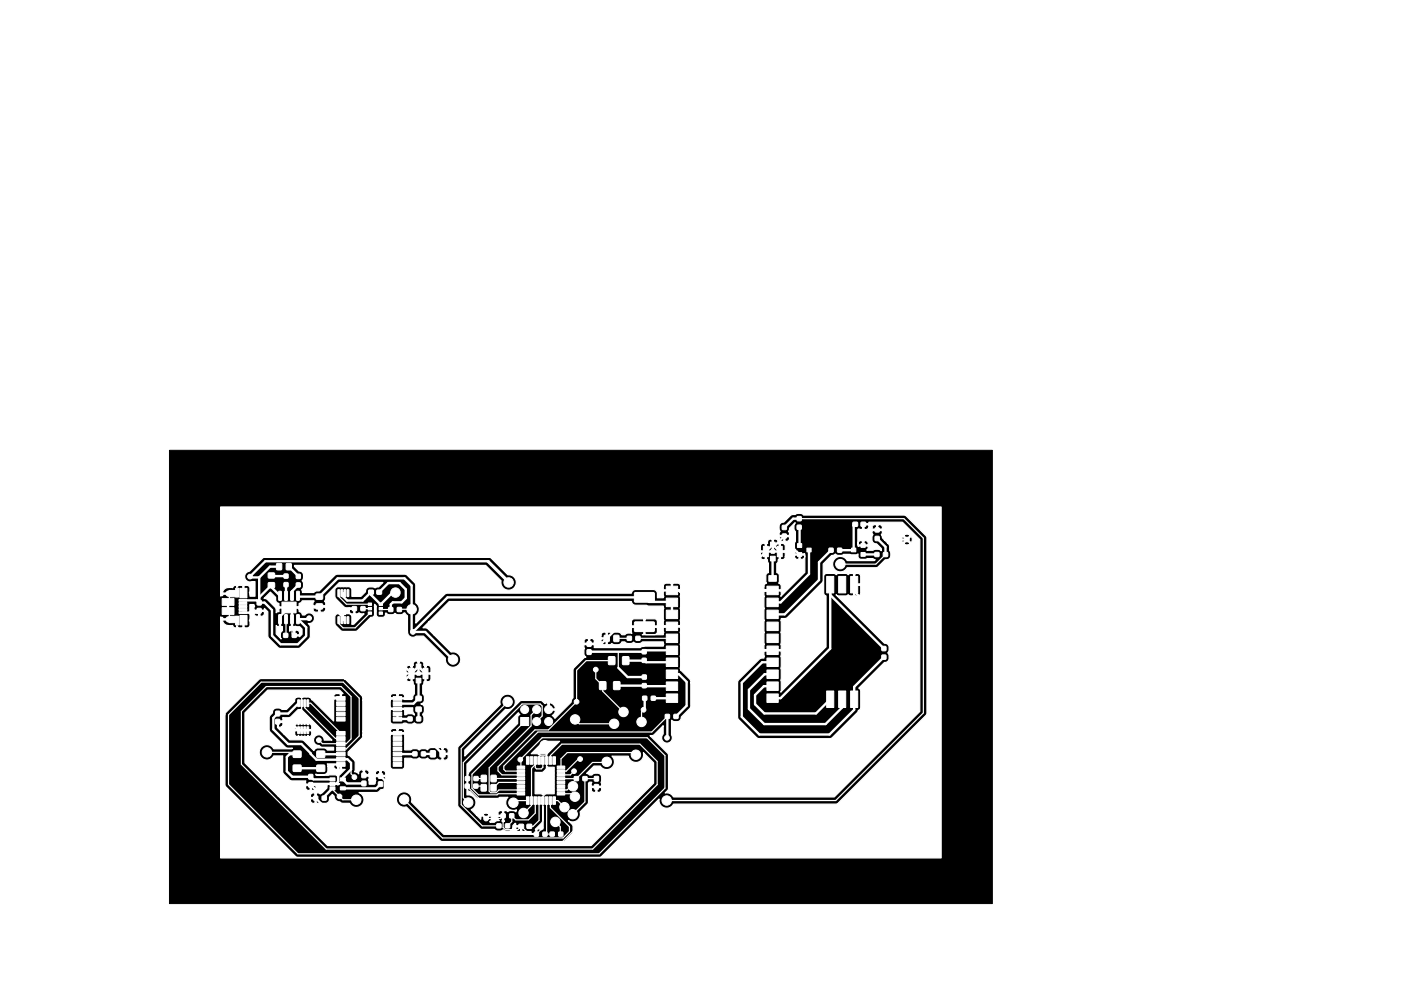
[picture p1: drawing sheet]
<svg xmlns="http://www.w3.org/2000/svg" width="297mm" height="210mm" viewBox="0 0 297 210" stroke-linecap="round" stroke-linejoin="round" font-family="sans-serif">
<path d="M35.9 95.5h174.5v96.2h-174.5z" fill="#000" stroke="#000" stroke-width=".21"/>
<g fill="#fff" stroke="#fff" stroke-width=".21">
<path d="M175.3 122.3h1.5v3.5h-1.5z"/>
<path d="M177.8 122.3h1.5v3.5h-1.5z"/>
<path d="M180.4 122.3h1.5v3.5h-1.5z"/>
<path d="M175.3 146.6h1.5v3.5h-1.5z"/>
<path d="M177.8 146.6h1.5v3.5h-1.5z"/>
<path d="M180.4 146.6h1.5v3.5h-1.5z"/>
<path d="M187 137.2h.8v.8h-.8z"/>
<path d="M187 139h.8v.8h-.8z"/>
<path d="M118.1 162.5h1.6v.6h-1.6z"/>
<path d="M118.1 163.3h1.6v.6h-1.6z"/>
<path d="M118.1 164.1h1.6v.6h-1.6z"/>
<path d="M118.1 164.9h1.6v.6h-1.6z"/>
<path d="M118.1 165.7h1.6v.6h-1.6z"/>
<path d="M118.1 166.5h1.6v.6h-1.6z"/>
<path d="M118.1 167.3h1.6v.6h-1.6z"/>
<path d="M118.1 168.1h1.6v.6h-1.6z"/>
<path d="M117.2 169.1h.6v1.6h-.6z"/>
<path d="M116.4 169.1h.6v1.6h-.6z"/>
<path d="M115.6 169.1h.6v1.6h-.6z"/>
<path d="M114.8 169.1h.6v1.6h-.6z"/>
<path d="M114 169.1h.6v1.6h-.6z"/>
<path d="M113.2 169.1h.6v1.6h-.6z"/>
<path d="M112.4 169.1h.6v1.6h-.6z"/>
<path d="M111.6 169.1h.6v1.6h-.6z"/>
<path d="M109.6 168.1h1.6v.6h-1.6z"/>
<path d="M109.6 167.3h1.6v.6h-1.6z"/>
<path d="M109.6 166.5h1.6v.6h-1.6z"/>
<path d="M109.6 165.7h1.6v.6h-1.6z"/>
<path d="M109.6 164.9h1.6v.6h-1.6z"/>
<path d="M109.6 164.1h1.6v.6h-1.6z"/>
<path d="M109.6 163.3h1.6v.6h-1.6z"/>
<path d="M109.6 162.5h1.6v.6h-1.6z"/>
<path d="M111.6 160.6h.6v1.6h-.6z"/>
<path d="M112.4 160.6h.6v1.6h-.6z"/>
<path d="M113.2 160.6h.6v1.6h-.6z"/>
<path d="M114 160.6h.6v1.6h-.6z"/>
<path d="M114.8 160.6h.6v1.6h-.6z"/>
<path d="M115.6 160.6h.6v1.6h-.6z"/>
<path d="M116.4 160.6h.6v1.6h-.6z"/>
<path d="M117.2 160.6h.6v1.6h-.6z"/>
<path d="M63.1 148.5h.4l-.1 1.4h-.3z"/>
<path d="M63.8 148.5h.4l-.1 1.4h-.3z"/>
<path d="M64.4 148.5h.4l-.1 1.4h-.3z"/>
<path d="M65.1 148.5h.4l-.1 1.4h-.3z"/>
<path d="M65.1 154.2l.4 .1-.1 1.4-.3-.1z"/>
<path d="M64.4 154.2l.4 .1-.1 1.4-.3-.1z"/>
<path d="M63.8 154.2l.4 .1-.1 1.4-.3-.1z"/>
<path d="M63.1 154.2l.4 .1-.1 1.4-.3-.1z"/>
<path d="M71.4 161.8h1.8v.8h-1.8z"/>
<path d="M71.4 160.7h1.8v.8h-1.8z"/>
<path d="M71.4 159.6h1.8v.8h-1.8z"/>
<path d="M71.4 158.5h1.8v.8h-1.8z"/>
<path d="M71.4 157.4h1.8v.8h-1.8z"/>
<path d="M71.4 156.3h1.8v.8h-1.8z"/>
<path d="M71.4 155.2h1.8v.8h-1.8z"/>
<path d="M71.4 152.2h1.8v.8h-1.8z"/>
<path d="M71.4 151.1h1.8v.8h-1.8z"/>
<path d="M71.4 150h1.8v.8h-1.8z"/>
<path d="M71.4 148.9h1.8v.8h-1.8z"/>
<path d="M71.4 147.8h1.8v.8h-1.8z"/>
<path d="M83.4 147.8h1.8v.8h-1.8z"/>
<path d="M83.4 148.9h1.8v.8h-1.8z"/>
<path d="M83.4 150h1.8v.8h-1.8z"/>
<path d="M83.4 151.1h1.8v.8h-1.8z"/>
<path d="M83.4 152.2h1.8v.8h-1.8z"/>
<path d="M83.4 155.2h1.8v.8h-1.8z"/>
<path d="M83.4 156.3h1.8v.8h-1.8z"/>
<path d="M83.4 157.4h1.8v.8h-1.8z"/>
<path d="M83.4 158.5h1.8v.8h-1.8z"/>
<path d="M83.4 159.6h1.8v.8h-1.8z"/>
<path d="M83.4 160.7h1.8v.8h-1.8z"/>
<path d="M83.4 161.8h1.8v.8h-1.8z"/>
<path d="M163 122.1h1.6v1.2h-1.6z"/>
<path d="M162.6 124.4h2.4v1.8h-2.4z"/>
<path d="M162.6 126.9h2.4v1.8h-2.4z"/>
<path d="M162.6 129.4h2.4v1.8h-2.4z"/>
<path d="M162.6 132h2.4v1.8h-2.4z"/>
<path d="M162.6 134.5h2.4v1.8h-2.4z"/>
<path d="M162.6 137.1h2.4v1.8h-2.4z"/>
<path d="M162.6 142.1h2.4v1.8h-2.4z"/>
<path d="M162.6 144.7h2.4v1.8h-2.4z"/>
<path d="M162.6 147.2h2.4v1.8h-2.4z"/>
<path d="M141.3 147.2h2.4v1.8h-2.4z"/>
<path d="M141.3 144.7h2.4v1.8h-2.4z"/>
<path d="M141.3 142.1h2.4v1.8h-2.4z"/>
<path d="M141.3 139.6h2.4v1.8h-2.4z"/>
<path d="M141.3 137.1h2.4v1.8h-2.4z"/>
<path d="M141.3 134.5h2.4v1.8h-2.4z"/>
<path d="M141.3 132h2.4v1.8h-2.4z"/>
<path d="M141.3 129.4h2.4v1.8h-2.4z"/>
<path d="M141.3 126.9h2.4v1.8h-2.4z"/>
<path d="M141.3 124.4h2.4v1.8h-2.4z"/>
<path d="M162.6 139.6h2.4v1.8h-2.4z"/>
<path d="M72.2 165h1v.7h-1z"/>
<path d="M72.2 166.9h1v.7h-1z"/>
<path d="M70 166.9h1v.7h-1z"/>
<path d="M70 166h1v.6h-1z"/>
<path d="M70 165h1v.7h-1z"/>
<path d="M73.6 130.9h.4l-.1 1.4-.3-.1z"/>
<path d="M73 130.9h.3l-.1 1.4-.3-.1z"/>
<path d="M72.3 130.9h.4l-.1 1.4-.3-.1z"/>
<path d="M71.7 130.9h.3l-.1 1.4-.3-.1z"/>
<path d="M71.7 125.1l.3 .1-.1 1.4-.3-.1z"/>
<path d="M72.3 125.1l.4 .1-.1 1.4-.3-.1z"/>
<path d="M73 125.1l.3 .1-.1 1.4-.3-.1z"/>
<path d="M73.6 125.1l.4 .1-.1 1.4-.3-.1z"/>
<path d="M80.4 127.9h.7v.5h-.7z"/>
<path d="M80.4 128.9h.7v.5h-.7z"/>
<path d="M80.4 129.8h.7v.5h-.7z"/>
<path d="M78.1 129.8h.7v.5h-.7z"/>
<path d="M78.1 128.9h.7v.5h-.7z"/>
<path d="M78.1 127.9h.7v.5h-.7z"/>
<path d="M59.8 127.7h3v2.3h-3z"/>
<path d="M59.1 125.5l.6 .1v1.7l-.1 .1-.5-.1z"/>
<path d="M60.4 125.5l.5 .1v1.7l-.1 .1-.5-.1z"/>
<path d="M61.7 125.5l.5 .1v1.7l-.1 .1-.5-.1z"/>
<path d="M62.9 125.5l.6 .1v1.7l-.1 .1-.5-.1z"/>
<path d="M62.9 130.4l.6 .1v1.7l-.1 .1-.5-.1z"/>
<path d="M61.7 130.4l.5 .1v1.7l-.1 .1-.5-.1z"/>
<path d="M60.4 130.4l.5 .1v1.7l-.1 .1-.5-.1z"/>
<path d="M59.1 130.4l.6 .1v1.7l-.1 .1-.5-.1z"/>
<path d="M100.5 166.4h.8v.8h-.8z"/>
<path d="M98.6 166.4h.9v.8h-.9z"/>
<path d="M98.7 164.8h.8v.8h-.8z"/>
<path d="M100.5 164.8h.8v.8h-.8z"/>
<path d="M121.8 164.8h.8v.8h-.8z"/>
<path d="M123.6 164.8h.8v.8h-.8z"/>
<path d="M115.1 176.6h.9v.8h-.9z"/>
<path d="M113.3 176.6h.8v.8h-.8z"/>
<path d="M118.5 176.6h.8v.8h-.8z"/>
<path d="M116.7 176.6h.8v.8h-.8z"/>
<path d="M108.1 172.7h.8v.8h-.8z"/>
<path d="M106.3 172.7h.8v.8h-.8z"/>
<path d="M105.4 174.8h.8v.8h-.8z"/>
<path d="M107.2 174.8h.8v.8h-.8z"/>
<path d="M185.5 117.2h.8v.9h-.8z"/>
<path d="M187.3 117.2h.9v.9h-.9z"/>
<path d="M185.6 112h.8v.8h-.8z"/>
<path d="M185.6 113.8h.8v.9h-.8z"/>
<path d="M169 111.4h.8v.9h-.8z"/>
<path d="M169 109.6h.8v.9h-.8z"/>
<path d="M165.9 113.3h.8v.9h-.8z"/>
<path d="M165.9 111.5h.8v.8h-.8z"/>
<path d="M175.8 116.3h.8v.8h-.8z"/>
<path d="M177.6 116.3h.8v.8h-.8z"/>
<path d="M86.5 152.1h.9v.8h-.9z"/>
<path d="M88.3 152.1h.9v.8h-.9z"/>
<path d="M87.5 159.5h.9v.9h-.9z"/>
<path d="M89.4 159.5h.8v.9h-.8z"/>
<path d="M133 135h.8v.8h-.8z"/>
<path d="M134.8 135h.9v.8h-.9z"/>
<path d="M136.2 145.1h.8v.8h-.8z"/>
<path d="M136.2 143.2h.8v.9h-.8z"/>
<path d="M136.2 139.7h.8v.8h-.8z"/>
<path d="M136.2 137.9h.8v.8h-.8z"/>
<path d="M141.1 151.6h.8v.8h-.8z"/>
<path d="M142.9 151.6h.8v.8h-.8z"/>
<path d="M136.3 147.7h.8v.8h-.8z"/>
<path d="M138.1 147.7h.8v.8h-.8z"/>
<path d="M68.3 168.9h.9v.8h-.9z"/>
<path d="M66.5 168.9h.8v.8h-.8z"/>
<path d="M84.3 128.9h.8v.8h-.8z"/>
<path d="M82.4 128.9h.9v.8h-.9z"/>
<path d="M76.5 128.7h.9v.8h-.9z"/>
<path d="M74.7 128.7h.9v.8h-.9z"/>
<path d="M60.1 134.4h.9v.8h-.9z"/>
<path d="M62 134.4h.8v.8h-.8z"/>
<path d="M60.2 121.8h.8v.8h-.8z"/>
<path d="M60.2 123.6h.8v.9h-.8z"/>
<path d="M62.8 121.9h.9v.8h-.9z"/>
<path d="M62.8 123.7h.9v.8h-.9z"/>
<path d="M180.5 116.3h.9v.8h-.9z"/>
<path d="M182.5 115.3h.9v.8h-.9z"/>
<path d="M182.5 117.2h.9v.8h-.9z"/>
<path d="M171.1 116.3h.9v.8h-.9z"/>
<path d="M169.1 117.2h.9v.8h-.9z"/>
<path d="M169.1 115.3h.9v.8h-.9z"/>
<path d="M88.2 147.7h1.1v.9l-1.1 .1z"/>
<path d="M88.2 150h1.1v.9l-1.1 .1z"/>
<path d="M110.4 152.2h1.7v1.7h-1.7z"/>
<path d="M47.1 128.9h2.5v1.5h-2.5z"/>
<path d="M47.1 127h2.5v1.4h-2.5z"/>
<path d="M50.7 129.8h1.6v.4h-1.6z"/>
<path d="M50.7 129.1h1.6v.4h-1.6z"/>
<path d="M50.7 128.5h1.6v.4h-1.6z"/>
<path d="M50.7 127.8h1.6v.4h-1.6z"/>
<path d="M50.7 127.2h1.6v.4h-1.6z"/>
<path d="M50.9 130.6h1.5v2h-1.5z"/>
<path d="M50.9 124.8h1.5v2h-1.5z"/>
<path d="M50 130.8h.7v1.8h-.7z"/>
<path d="M50 124.8h.7v1.8h-.7z"/>
<path d="M48.6 125.3h2v1.3h-2z"/>
<path d="M48.6 130.8h2v1.3h-2z"/>
<path d="M67.2 162.4l1.6-.1v1.3l-1.6 .1z"/>
<path d="M67.2 159.4h1.6v1.2l-1.6 .1z"/>
<path d="M104.1 166.5h1.1l-.1 1.3h-1z"/>
<path d="M102 166.5h1.1l-.1 1.3h-1z"/>
<path d="M104.1 164.5h1.1l-.1 1.3h-1z"/>
<path d="M102.1 164.5h1v1.3h-1.1z"/>
<path d="M62.2 159.4h1.6v1.2l-1.6 .1z"/>
<path d="M62.2 162.4l1.6-.1v1.3h-1.6z"/>
<path d="M91.3 159.3h1v1.3l-1-.1z"/>
<path d="M93.3 159.3h1v1.3l-1-.1z"/>
<path d="M130.2 134.8h1v1.3h-1z"/>
<path d="M128.1 134.8h1.1l-.1 1.3h-1z"/>
<path d="M130.1 144.7h1.3v1.6l-1.3-.1z"/>
<path d="M127.1 144.7h1.3v1.6l-1.3-.1z"/>
<path d="M132 139.4h1.3v1.6l-1.3-.1z"/>
<path d="M129.1 139.4h1.2v1.6l-1.3-.1z"/>
<path d="M56.9 123.6h1.3v1l-1.3 .1z"/>
<path d="M56.9 121.6h1.3v1h-1.3z"/>
<path d="M58.7 119.6h1v1.3l-1-.1z"/>
<path d="M60.7 119.6h1v1.3l-1-.1z"/>
<path d="M126 164.8h.9l-.1 .9h-.8z"/>
<path d="M126 166.5h.9l-.1 .9h-.8z"/>
<path d="M111.8 174.9h.9v.8h-.9z"/>
<path d="M110 174.9h1v.8h-.9z"/>
<path d="M182.6 110.8h.9v.8l-.9 .1z"/>
<path d="M180.9 110.8h.9v.8l-.9 .1z"/>
<path d="M58.5 150.9h.8v1l-.8-.1z"/>
<path d="M58.5 152.6l.8 .1v.9h-.8z"/>
<path d="M134.6 132l4-.1 .2 .3-.1 1.6-.2 .2h-3.8l-.2-.2z"/>
<path d="M134.6 125.8l4-.1 .2 .2-.1 1.7-.2 .2h-3.8l-.2-.3z"/>
<path d="M76.7 164h.9l-.1 1-.8-.1z"/>
<path d="M76.7 165.8h.9l-.1 .9h-.8z"/>
<path d="M80.3 164.2h.8v.9h-.9z"/>
<path d="M80.3 165.9h.8v.9h-.9z"/>
<path d="M124.5 137.9h.8v.9h-.8z"/>
<path d="M124.5 136.2h.8v.9h-.8z"/>
<path d="M65.5 166.1h.8v.9h-.8z"/>
<path d="M65.5 164.3l.8 .1v.9h-.8z"/>
<path d="M67.1 128.1h1.2l.1 1.1h-1.3z"/>
<path d="M67.1 126.1h1.2l.1 1h-1.3z"/>
<path d="M78.2 125.2h.9v.8l-.9 .1z"/>
<path d="M79.9 125.2h.9l.1 .8-1 .1z"/>
<path d="M54.5 129.1h.9l-.1 1-.8-.1z"/>
<path d="M54.5 127.4h.9l-.1 .9h-.8z"/>
<path d="M88.2 143.9h1v1h-1z"/>
<path d="M88.2 140.9h1v1h-1z"/>
<path d="M89.7 141.8h1v2.2h-1z"/>
<path d="M86.7 141.8h1.1v2.2h-1.1z"/>
<path d="M163.4 118h1v1h-1z"/>
<path d="M163.4 115h1v1h-1z"/>
<path d="M164.8 115.9h1.1v2.2h-1.1z"/>
<path d="M161.9 115.9h1v2.2h-1z"/>
<circle cx="136.4" cy="150.6" r=".5"/>
<circle cx="123" cy="161" r=".5"/>
<circle cx="121.7" cy="163.6" r=".5"/>
<circle cx="53" cy="122.3" r=".5"/>
<circle cx="103.1" cy="173.7" r=".5"/>
<circle cx="126.3" cy="142.1" r=".5"/>
<circle cx="122.2" cy="148.9" r=".5"/>
<circle cx="141.4" cy="156.5" r=".5"/>
<circle cx="110.3" cy="161.2" r=".5"/>
<circle cx="67.6" cy="157" r=".5"/>
<circle cx="72" cy="169" r=".5"/>
<circle cx="87.5" cy="134.1" r=".5"/>
<circle cx="75.1" cy="164.9" r=".5"/>
<circle cx="65.5" cy="131.2" r=".5"/>
<circle cx="192.3" cy="114.5" r=".5"/>
<circle cx="116.3" cy="150.5" r=".85"/>
<circle cx="116.3" cy="153.1" r=".85"/>
<circle cx="113.8" cy="150.5" r=".85"/>
<circle cx="113.8" cy="153.1" r=".85"/>
<circle cx="111.2" cy="150.5" r=".85"/>
<circle cx="83.8" cy="125.7" r="1"/>
<circle cx="87.3" cy="129.3" r="1"/>
<circle cx="115.5" cy="158.1" r="1"/>
<circle cx="107.8" cy="123.6" r="1"/>
<circle cx="107.6" cy="148.9" r="1"/>
<circle cx="96.1" cy="139.9" r="1"/>
<circle cx="121.4" cy="172.7" r="1"/>
<circle cx="56.6" cy="159.6" r="1"/>
<circle cx="117.8" cy="174.4" r="1"/>
<circle cx="111" cy="172.5" r="1"/>
<circle cx="132.2" cy="151.1" r="1"/>
<circle cx="121.9" cy="169" r="1"/>
<circle cx="121.9" cy="152.6" r="1"/>
<circle cx="130.2" cy="153.6" r="1"/>
<circle cx="128.6" cy="161.6" r="1"/>
<circle cx="99.3" cy="170.3" r="1"/>
<circle cx="108.9" cy="170.3" r="1"/>
<circle cx="75.5" cy="169.7" r="1"/>
<circle cx="85.7" cy="169.6" r="1"/>
<circle cx="136" cy="153.2" r="1"/>
<circle cx="134.8" cy="160.1" r="1"/>
<circle cx="141.4" cy="169.8" r="1"/>
<circle cx="119.7" cy="171.3" r="1"/>
<circle cx="178.2" cy="119.7" r="1"/>
<circle cx="121.5" cy="166.8" r="1"/>
</g>
<path d="M48.5 131.4h.3M48.5 125.9h.3" fill="none" stroke="#fff" stroke-width="1.3"/>
<path d="M51.4 131.1h.4M51.4 126.3h.4" fill="none" stroke="#fff" stroke-width="1.1"/>
<g fill="none" stroke="#fff" stroke-width=".5">
<path d="M103.3 119.1l4.5 4.5M163.9 118.5l-.1 4.2M163.9 115.5l-4.7 4.7v3.4l1.7 1.7M163.9 115.5l1.4 1.5h3.6l.6 .6M166.3 113.7l-1.8 1.8h-.6M169.4 111.9l.1 3.8M169.4 110h-1.2l-1.9 1.9M171.5 116.7v5.1l-6 6h-1.7M176.2 116.7l-2.6 2.6v3.8l-7.2 7.2h-2.6M181.3 111.2l-.3 .4v5.1h-3M183 117.6h2.9M183 111.2v4.5"/>
<path d="M186 114.3l1.7 1.7v1.6M190.7 114.3v5.7l-4 4h-5.6v1.5l8.4 8.3v13.7l-10.8 10.8h-18.5l-4.7-4.7v-16.8l-11.5-11.5M190.7 114.3l-1.9-1.9h-3.8l-2 2M190.7 114.3l.2 .2h1.4M51.5 130h3.1l.4-.4v4.2l4 4.1h23.2l5.1 5M51.5 127.4h3l.5 .5M55 122.5v5.4M55 127.9h1.1l1.6 1.5v5.5l1.8 1.8h3.7l1.7-1.8M55 122.5h-1.8l-.2-.2 3.3-3.2h47.3l4.5 4.5M57.5 122.1l.2 .1h2.9M59.2 120.2h-2l-2.2 2.3M59.4 126.4l-1.9-1.8v-.5l-2.5 2.6"/>
<path d="M60.6 124v2.4M60.6 124h.1M61.2 120.2l2 2.1M61.3 128.9l-1.9 1.9v.6M61.3 128.9l.6 .6v1.9M63.2 126.4l.2 .2h4.3l3.9-3.9h14.2l1.5 1.5v9.6l.2 .3M63.2 124.1l-1.3 1.3v1M65.5 131.2l-.2 .2h-2.1l1.7 1.7v1.7M67.7 128.7l-.2 .2h-6.2M67.7 128.7h2.7l2.3 2.2M67.7 128.7v6l-3.1 3.2M75.1 129.1h-1l-1.4 1.4v1.1"/>
<path d="M80.4 125.6l1.9-1.9h2.4l1.3 1.3v1.9l-.8 .9h-1.9l-.5 .4v1.1M83.8 125.7h-.6l-2.5 2.5-2-2v-.6l-1.8 1.8h-3.3l-.8-.8v-.8M87.5 134.1h2.6l6 5.9M142.5 125.3h21.3M142.5 138h-5.6l-.3 .3h-11.7M142.5 130.3l-.1-2.6h-4.8l-1-1h-41.7l-7.4 7.4M145.1 126.4v5.7l-.8 .8-13.2 .1-3.6 3.6h-5l-6.2 6.2v7.7M155.5 138h8.3M176 124v13.6l-10.5 10.5h-1.7M176 126.2l11.4 11.4M187 139.8l-5.9 5.9v4.9l-5.2 5.2h-14.9l-3.7-3.7v-7.3l4.3-4.3h2.2M58.9 153.1h2.6l1.8 1.8h2"/>
<path d="M63.3 149.2l-2.2 2.2h-2.2l-.9 .9v2.4l3.1 3.2h2.8l3.2 3.3 6.6-.1 .7 .8v1.3l-1.7 1.8v.4l.9 .8h3.6M72.3 148.2l-.2-.2h-6l-1.2-1.2h-6.5l-4.8 4.8v9.2l5.7 5.7h6.6M72.3 160h-4.3M82.2 149.8l.7 .6h1.4M84.3 151.5v1.1l2.6-.1M88 160h-3.7M88.7 141.4l-4.4 4.5v2.3h-1.8l-.3 .2v6.4l.8 .8M88.7 141.4l1.5 1.5M88.7 141.4h.1M88.7 144.4v3.8M88.7 148.2h.1M88.7 150.5l.1 2"/>
<path d="M88.7 148.2l-1 1.1h-3.4M91.8 159.9l-2 .1M93.8 159.9l-4.3-4.3h-6.6l-2.2 2.2v6.8M130.8 145.5l11.7 .1M131.1 141.7l2 1.9h3.5M132.7 140.2l3.9-.1 .4 .4h5.5M136.7 148.1v2.2l-.3 .3M138.5 148.1h4M141.5 152l-.1 4.5M142.5 143h1.5l1.6 1.7v5l-2.3 2.3M142.5 148.1h.1M163.8 145.6h-1.8l-1.9 1.9v1.9l1.9 2h11l3-3"/>
<path d="M163.8 143h-1.7l-3.3 3.4v4l3.2 3.2h13l3.6-3.5v-1.7M63 160h-1.6l-.6 .6v3l1.2 1.2h3.9l.5 .6h4.1M63 163h5M68 163h.1M70.5 167.3l-1.8 1.7v.3M72.3 162.2l-.6 .5v3.1l-.5 .5h-5.1l-.2 .2M77.2 164.5h3.3l1.1 1.1v2.6l-3.8 3.7h-8.3l-2.6-2.6v-1.7l-1-1.1M80.7 166.4l-.9 .9h-7.1"/>
</g>
<g fill="none" stroke="#fff" stroke-width=".25">
<path d="M169.4 110h22.2l4.2 4.2v37.1l-18.6 18.5h-35.8M187.7 117.6l-2 2.1h-7.5M48.4 129.6l.2 .3v1.5M48.6 125.9v1.5l-.2 .3M55 129.6l-.4 .4h-3.1M60.6 131.4v3.4M61.9 131.4v2.9l.5 .5M64.9 134.8v.1M67.7 128.7h2.6l2.2 2.1M71.8 125.8v.8l1.6 1.6h5M72.5 130.8v.8h.6M72.5 125.8h.6"/>
<path d="M75.1 129.1h-.9l-1.7 1.7M77 129.1h1.4M78.4 130.1l-3.1 3.1h-2.6l-.9-.9v-.7M80.7 129.1l.2 .2h1.9M87.3 129.3h-2.6M125 138.3h11.6M131.3 138.3l-.2 .2v3.2M133.4 135.4l-2.7 .1M135.3 135.4h7.2M56.6 159.6h6l.4 .4M64.6 149.2v1l6.5 6.5h1.2M65.3 149.2h.6l6.4 6.4"/>
<path d="M67.6 157l.8 .8h5l1-1v-9l-2.1-2.1h-15.8l-5.3 5.2v11.3l18 17.9h56.5l13.6-13.6v-5l-3.6-3.6h-16.6l-2.4 2.4v1.1M72.3 148.2l-6.1-.1-1-.9h-.7l-.5 .5v3l-2.5 2.4M72.3 158.9h1.1l2.8-2.8v-8l-3.4-3.4h-17.4l-6.9 7v14.7l14.7 14.7h63.9l13.9-13.9v-6.9l-3.8-3.8h-22.3l-4.6 4.7 .1 .1v1.5M107.7 148.9l-9.9 9.9v11.9l4.5 4.5h3.5M111.2 153.1l-11.1 11.2v3l1.3 1.3h4l.2-.2h4.8M113.8 150.5l-1.2 1.2v2.3l-8.9 8.9v5l.4 .3h1.1l.6-.6h4.6M113.8 153.1l1.2-1.2v-2.1l-.5-.4h-3.8l-12.5 12.4v7.4l1.1 1.1M115.5 158.2l.4 .3v9.7l-.8 .8v6.6l-1.4 1.4h-1.5l-1.7-1.7-.7 .7h-2.7l-.4-.4v-2.5M116.3 142.8l-.1 .1h-26M121.9 152.7l.9 .9h7.4M126.3 142.1v1.9l1.5 1.5v1.2l4.4 4.4M129.7 140.2h-5.4l-2 2v6.7l-6 6h-2.9l-7.8 7.8v.9l.8 .8h4"/>
<path d="M136.4 150.6l-.4 .4v2.2M141.5 152l-3.3 3.3h-24.1l-7.3 7.2v.8l.4 .3h3.2M70.5 167.3v.2l2.2 2.2h2.8M74.4 163.2v1l.7 .7M85.6 169.6l8.2 8.2h25.6l1.3-1.4v-1l-4-4v-1.5M99.1 165.2v1.7l6.2 6.2h1.4M100.9 166.8h1.3l.4 .3M100.9 165.2h1.7M102.6 165.2h.1M104.7 165.2h5.7M106.7 173.1l-.6 .6h-3M110.4 166h-4.6l-1.2 1.1"/>
<path d="M111.9 169.9h-2.6l-.4 .4M113.5 161.4v1.5l.3 .2h1l.3-.3v-1.4M113.5 169.9v2.6l-1.4 1.4h-2.7l-.9-.8v1.2l-.9 .9M113.5 162.2l-.8 .8v7.9l-1.7 1.7M114.3 169.9v4.2l-1.3 1.2h-.8M115.9 169.9v6.7l-.3 .4h1.5M115.9 160.3l-1.3-.1-.3 .3v.9M117.5 169.9h.8l1.4 1.4M117.8 174.4l1 1 .1 1.6M118.9 168.4h2.6M121 166.8l-.8 .8h-1.3M121.7 163.6l-.8 .8h-2"/>
<path d="M123 161h-.4l-2.5 2.6h-1.2M124 165.2v4.9l-2.6 2.6M124 165.2h2.5M124 165.2h.1M126.5 166.9v4.5l-7.8 7.7h-33.7l-7.2-7.2M128.7 161.8h-3.1l-3.4 3.4h-3.3M135 160.2l-.6-.5h-14.1l-1.4 1.3v1.8"/>
</g>
<g fill="#fff" stroke="#fff" stroke-width=".25">
<path d="M46.8 107.6h152.7v74.4h-152.7v-30.3h.9v14.7l.1 .5 14.8 14.8 .4 .2h64.2l.4-.2 12.1-12.2v.2a1.64 1.64 0 0 0 1.2 1.7 1.64 1.64 0 0 0 1.9-.8l34.7-.1 19-18.9v-37.4l-.1-.5-4.2-4.2-.4-.2h-21.4a1.39 1.39 0 0 0-1.8-.1l-.9 .1-1.5 1.5a.89 .89 0 0 0-1 .9v.6a.68 .68 0 0 1 0 .9l.1 .4h1.9l.2-.4-.2-.4 .2-.8 1.2-1.1-.1 .2a1.56 1.56 0 0 0 .1 1.6v2.2l-.1 .3-.1 .9 .4 .6a.52 .52 0 0 0-.2 .8l1.9-.1 .1 .2v3.8l-5.1 5.1 .1-.9-.1-.2h-3.4l-.1 .2 .1 .9-.1 .4 .1 2.2-.1 .3 .1 2.2-.1 .4 .1 2.2-.1 .3 .1 2.2-.1 1 .1 .1h3.4l.1-.1-.1-1 .1-2.2-.1-.3 .1-2.2-.1-.4 .1-.4h.9l.5-.2 7.3-7.3 .2-.6v-3.4l1.8-1.9 .9-.2a1.51 1.51 0 0 0 1.7 0l2.5 .1 .5-.2 .1 .8 .3 .3 2.8-.1 .5 .3-.2 .1h-5.8a1.64 1.64 0 0 0-2.5-.5 1.64 1.64 0 0 0 0 2.6 1.64 1.64 0 0 0 2.5-.5l6.2-.1 .4-.2 1.5-1.4h.3a1.06 1.06 0 0 0 .9-1.6l-.3-.4v-1.1l-.4-.4h3.5v.2l.7 .1 .5-.1v-.2l-.6-.6-.6 .6h-3.5l-.7-.7h3.7l.1 .4 .2 .1 .6-.6h.4l.6 .6 .2-.1 .1-.4-.1-.6-.2-.1-.6 .6h-.4l-.6-.6h-.2l-.1 .7h-3.7l-.4-.5-.1-.4h4.7l.6 .6 .6-.6a.67 .67 0 0 0-1.2 0h-4.7l-.1-.3 .2-.5-.2-.3h-1.9l-.1 .3a.87 .87 0 0 1 0 1.1 1.02 1.02 0 0 0 .8 1.4l1.2 1v.4l-.2-.1a1.6 1.6 0 0 0-1.6 0h-1.3l.3-.4-.2-.4h-1.9l-.1-.1v-.5l.2 .3h.8v-.7h.2v.7h.8l.2-.2a.6 .6 0 0 0-.3-.6 .6 .6 0 0 0-.7 .1l-.4-.2a.7 .7 0 0 0-.8 .6v-3l.2-.1 .7 .1 .1-.1v-.8h.3v.8a.63 .63 0 0 0 1-.3h.7l.1 .4h.9v-.8h.2v.8h.8a.59 .59 0 0 0 0-.8 .59 .59 0 0 0-.8 0l-.4-.2a.67 .67 0 0 0-.8 .6h-.7v-.4l-.1-.1h-1.2v-.3h1.2l.1-.3h7.1l3.7 3.7v36.4l-18.1 18.2h-34.1l-.7-.7-1.1-.2 .6-.6 .1-.4v-7.2l-3.9-3.9 .8-.2 2-1.9v1.7a1.14 1.14 0 0 0 0 1.6 1.14 1.14 0 0 0 1.5 .2 1.14 1.14 0 0 0 .3-1.6v-3.1l.2 .2a1.45 1.45 0 0 0 1.7-.3l.1-.6 1.8-1.7 .3-.5v-5.1h9.9v7.6l4.1 4.2 .5 .1h15l.5-.2 5.9-6 .1-3.9-.1-.3-.3-.3 5.5-5.4a1 1 0 0 0 .9-1.4l-.2-.7a1.41 1.41 0 0 0-.2-1.9l-.6-.1-10.2-10.3 .4 .2h1.6a.67 .67 0 0 1 .9 0h.6l.2-.1v-2.1h.2v2.1l.2 .1h.5a.64 .64 0 0 0 .6-.6v-1.5l-.2-.1h-1.3v-2.4h.2v2.1h1.1l.2-.1-.1-1.7-.4-.4-1 .1-.2-.1h-.4a.67 .67 0 0 1-1 0h-1.6a.67 .67 0 0 1-.9 0h-1.6a.64 .64 0 0 0-.7 .6v3.6l.5 .5v10.8l-9.6 9.7 .1-.4-.1-2.2 .1-.4-.1-2.1 .1-2.2-.1-.4 .1-.3v-.6l-.1-.2h-3.4l-.1 .2 .1 .9-.1 .4h-.6l-.4 .3-4.4 4.3-.2 .6h-9.9l-.2-.6-2-2-.1-.4 .1-.4-.1-2.2 .1-.3-.1-2.2 .1-.4-.1-2.1 .1-1-.2-.2h-3.3l-.2 .2 .2 1-.2 .5h-4.4l.3-.2v-1.4h.3v1.4l.1 .1h1.9a.64 .64 0 0 0 .6-.6v-.8l-.2-.1h-5.2l-.1 .1 .1 1.2-1-.1-.5 .4h-.7l-.6-.6h-1l-.5 .3-.2-.2-.6-.1-.1 .2v2.3l.1 .2h.4a.48 .48 0 0 1 .9 0h1l.4-.3 .2-.3h.7a1.35 1.35 0 0 0 1.5 .3l.4-.2a1.5 1.5 0 0 0 1.7 0l4.5-.1 .2 .5-.2 .4h-3.7l-1.2 .3h-9.7v-.5l-.1-.2h-1.9l-.2 .2 .1 .7-.1 1.2 .4 .6-.5 .2-2 2.1-.2 .3v6l-.3 .4-.1 .6-3.4 3.4-.6-.6 .2-.2a.81 .81 0 0 0 .3-.9h-1.4v-1.5h.2v1.2h1.2l.2-.2a1.19 1.19 0 0 0-1.6-1l-.2-.1-.5 .2-.5-.6-.5-.1h-3.8l-.4 .1-11.8 11.7v-1.3l8.7-8.6h.3a1.64 1.64 0 0 0 1.8-1.7 1.64 1.64 0 0 0-2-1.5 1.64 1.64 0 0 0-1.2 2.2l-8.9 8.8-.2 .5 .1 12.2 4.7 4.9 3.1 .2a1.5 1.5 0 0 0 1.8 0 1.41 1.41 0 0 0 1.9-.2l.1-.1h.6a.63 .63 0 0 0 .4 .6 .63 .63 0 0 0 .7-.1v-.9h-.9l-.2 .4h-.6v-.6l.5-.5h.1l.2 .5h1.1v1.1l.2 .1 .6-.1 1.2 .1 .2 .5h.8l-.1-1 1.3-1.3 .2-.4 .1-3.2v4.9a.68 .68 0 0 1-.9 0l-.4 .1 .1 1h-19.8l-6.9-6.9a1.64 1.64 0 0 0-1.4-2.1 1.64 1.64 0 0 0-1.8 1.8 1.64 1.64 0 0 0 2.1 1.4l7.2 7.1 .5 .2h25.7l.4-.2 1.6-1.7-.1-1.5-.9-1 .2 .1a1.64 1.64 0 0 0 1.8-.2 1.64 1.64 0 0 0 .5-1.8l1.7-1.8 .1-2.9h.5l.1 .1a.59 .59 0 0 0 .9 .4v-.9h.3v.9l.1 .1a.65 .65 0 0 0 .8-.3 .65 .65 0 0 0-.1-.7h-1.9l-.2 .4h-.5v-1.4l.2-.1h.5l-.2 .7 .2 .1h1.9l.2-.1-.2-.7 .2-1.1a1.06 1.06 0 0 0-1.6-.8l-.5 .3h-.5l-.6-.3 1.5-1.6h1.4a1.64 1.64 0 0 0 2.4 .4 1.64 1.64 0 0 0 0-2.5h3.5l.1 .2a1.64 1.64 0 0 0 2 1.1 1.64 1.64 0 0 0 1.1-2l2.2 2.2v4.3l-13.3 13.2h-55.8l-9.6-9.6h5.9a.6 .6 0 0 0 .3 .6 .6 .6 0 0 0 .7-.1v-.8h-.8l-.2 .3h-5.9l-.9-.9h6.8l.2 .3h.8v-.8l-.2-.2a.67 .67 0 0 0-.8 .7h-6.8l-1.8-1.8h7.6v.1a.59 .59 0 0 0 1 .3v-.8h.2v.8l.2 .2a.65 .65 0 0 0 .7-.3 .65 .65 0 0 0-.1-.7h-1.9l-.1 .4h-7.6l-5.3-5.3v-10.6l3.5-3.4h15.3l.2 .3h1.2v-.8l-.1-.1h-.6a.64 .64 0 0 0-.7 .6h-15.3l1.4-1.4h15.2l.7 .8-.3 .1v1h-1a.48 .48 0 0 0-.6 0 .48 .48 0 0 0-.1 .6v4.1l-4.6-4.6a1.08 1.08 0 0 0-1.4-.6h-.5l-.2 .2a.96 .96 0 0 0-1.5 .4v.4l-1.8 1.7h-.9l-.2-.1a1.21 1.21 0 0 0-1.8 .5v.4l-.7 .8v2.6l.1 .5 3.4 3.4 1.4 .1-.2 .2h-3.8a1.64 1.64 0 0 0-2.4-.6 1.64 1.64 0 0 0 0 2.6 1.64 1.64 0 0 0 2.4-.5h1.9l.1 3.6 1.6 1.6 3.3 .1-.1 .5 .1 .2h1.9l.2-.2 2.8 .1-.5 .3v.6l-1.1 1.1a.6 .6 0 0 1-.8-.1l-.4 .2v1.9l.4 .1 .5-.2a1.51 1.51 0 0 0 1.7 0l.3-.5v-.6l.6-.6 .3 .6a1.4 1.4 0 0 0 1.3 1.1l.4 .2 1.6 .1a1.64 1.64 0 0 0 2.7 .3 1.64 1.64 0 0 0-.7-2.7h3.8l1-.6a.88 .88 0 0 0 .9-.8l-.2-1.1 .2-.7-.2-.1h-1.9l-.1 .1 .1 .7-.1 .6-.2 .2h-1.1l-.2-1 .2-.6-.2-.2h-1.1v-1.1h.3v.9h.8l.2-.3h1.3l.1 .4h.8v-.9h.3v.9h.8a.61 .61 0 0 0 0-.8 .61 .61 0 0 0-.8-.1l-.4-.1a.67 .67 0 0 0-.8 .6h-1.3v-.1a.6 .6 0 0 0-.4-.6 .6 .6 0 0 0-.6 .1l-.4-.2a.7 .7 0 0 0-.9 .9l-.3-.3-.5-.2 .1-.5v-1.7l-1-1-.5-.3v-.7l2.9-2.8 .2-.7h5.8l.1 6.8 .4 .4h2a.64 .64 0 0 0 .6-.6v-1.7h1.4a1.56 1.56 0 0 0 1.6-.1h.1a1.51 1.51 0 0 0 1.7 0l.7 .5h1l.4-.3 .3 .2 .5 .1 .2-.2v-1h.3v1l.1 .2a.74 .74 0 0 0 .9-.3 .74 .74 0 0 0-.1-.9h-1.2v-1.3h.3v1h.9l.1-.1v-.6a.65 .65 0 0 0-1-.3l-.9-.2a.49 .49 0 0 1-.8 0h-1l-.6 .5-.2-.1a1.56 1.56 0 0 0-1.6 .1h-.1a1.5 1.5 0 0 0-1.7 0h-1.3v-3.2l-.2-.2h-2.2h-.5l-.2 .3h-5.8v-.8h5.8l.2 .3h1.2v-.8h.3v.8h1.2a.56 .56 0 0 0 .1-.7 .56 .56 0 0 0-.5-.2h-.6l-.2 .1-1.2-.1-.4 .2-.1 .4h-5.8v-6.6h5.8v1.5l.2 .2h2.3l.5-.1h1.8v.7l.4 .6-.1 .2a1.51 1.51 0 0 0-1.7-.1h-.3v-.5a.48 .48 0 0 0-.1-.6 .48 .48 0 0 0-.5 0h-1.8l-.7 .2 .1 2.5 .2 .3 .4 .1h1.8l.9-.2a1.51 1.51 0 0 0 1.7 0h.1a1.21 1.21 0 0 0 1.6 .1 1.21 1.21 0 0 0 .3-1.5l-.2-.5 .4-.6v-.9l-.3-.4-.5-.3 .5-.2 .3-.5v-.9l-.4-.5v-1.8l.2-.3 .1-.5 .2-.1v-1.5h.2v1.5l.2 .1a.69 .69 0 0 0 .9-.6v-.8l-.2-.2h-2l-.1 .3h-.7l-.1-.3h-.9v1.5l.2 .1v.5l.3 .3v1.8l-.6 1.2-3.9-.1h-.5l-.2 .3h-5.8l-.1-.8h5.9l.2 .3h1.2v-.8h.3v.8h1.2a.56 .56 0 0 0 .1-.7 .56 .56 0 0 0-.5-.2h-.6l-.2 .1-1.2-.1-.4 .2-.1 .4h-5.9l-3.8-3.8h13.1v.1a.62 .62 0 0 0 1 .4v-1.5h-.8l-.2 .2v.8h-30.9l-.4 .2-6.9 6.9-.2 .6h-.9v-9.9h39.3v.8l.2 .2h.8v-1.5h.3v1.5h.9l.3-.4v-2h.3v2l.3 .4h.9v-1.5h.2v1.5h.9l.2-.2v-.8a.62 .62 0 0 0-.4-.6 .62 .62 0 0 0-.7 .1l-.4-.2a.64 .64 0 0 0-.3-.7 .64 .64 0 0 0-.7 0l-.4-.1a.67 .67 0 0 0-.7 .2 .67 .67 0 0 0-.1 .7 .43 .43 0 0 1-.7 0 .69 .69 0 0 0-.9 .6h-39.3v-10.9l.4 .1 .1 .3h1.5v.3l-1.5-.1a.96 .96 0 0 0 1 1.2h1l.1 .1a.49 .49 0 0 0 .8 .3v-.4l.4 .5h.7l.2-.1v-1.7h.3v1.7l.1 .1 .8-.1 .3-.5v-.7l-.2-.2 .2-.4-.1-1.2h.9l.1 .1a.59 .59 0 0 0 .9 .4v-.9h.3v.9l.1 .2a.65 .65 0 0 0 .8-.3 .65 .65 0 0 0-.1-.8h-1.9l-.2 .4h-1.1l.3-.4v-1.4h.9l.1 .3-.2 .7 .2 .2h1.9l.2-.4 .7 .7v5.4l2.1 2.1 .4 .3h3.9l.6-.3 1.9-2 .1-2.4-.4-.6a1.14 1.14 0 0 0 1.2-1.6 1.14 1.14 0 0 0-2-.2h-.5l-.2-.5-.5-.2v-.5h2.9l.3 .5 .8 .1 .2-.2v-.9h.2v.9l.2 .2h.6l.4-.3h5v.1a.6 .6 0 0 0 1 .4v-.8h-.8l-.2 .3h-5l.1-.7-.2-.1h-2.4l-.2 .5h-2.9l-.1-.3h-4l-.2 .2v.6h-.3l-.2 .2-.1-.7-.2-.5-1.7-1.7-.6-.1 1.3-1.4 1.1 1.1v.5a.78 .78 0 0 0 .7 .8v.6l.2 .2h4l.1-.2v-.6l.4-.1 .3-.4h2.4l-.2 .6 .2 .4h2.4l.2-.1v-.4a.49 .49 0 0 1-.1-.9l.1-.6 2.9-2.9h9.2l-.9 .9-.8 .2-.4-.2h-.9a.9 .9 0 0 0-.7 1.1l-1 .9h-1.9v-1.4a1.08 1.08 0 0 0-1.4-.6h-1.1a.83 .83 0 0 0-1.1 .7l.1 1.7 1.9 1.9 2.3 .2v1.1l.1 .1 .7-.2 .4 .2h.7l-2.2 2.2h-.4v-1.5a.93 .93 0 0 0-1.5-.5 .4 .4 0 0 0-.7 0 .89 .89 0 0 0-1.4 .5l.1 1.7 1.1 1.1 .5 .3 2.9-.1 3-2.9a.67 .67 0 0 0 .8-.7v-2.1l.4 .5v1.6a.64 .64 0 0 0 .6 .7h.8a.71 .71 0 0 0 .5-.9 1.81 1.81 0 0 0 1.6 .3l.5-.3 .1 .2a1.45 1.45 0 0 0 1.7-.3h.2l.6 .6v3.2a1.18 1.18 0 0 0 .5 1.2 1.18 1.18 0 0 0 1.4 0h1.5l4.6 4.6a1.64 1.64 0 0 0 1.6 2 1.64 1.64 0 0 0 1.7-1.8 1.64 1.64 0 0 0-2-1.5l-2.3-2.2h30.4l.2 .4h.8v-.9h.2v.9h.9l.1-.3h1.4a.65 .65 0 0 0 .4 .5 .65 .65 0 0 0 .7-.1v-1h-.9l-.2 .1v.5l-1.4-.1a.6 .6 0 0 0-.3-.6 .6 .6 0 0 0-.7 .1l-.4-.2a.67 .67 0 0 0-.8 .7h-30.4l-1.3-1.3h35.3v.4l.2 .1h.9v-1l-.2-.2a.71 .71 0 0 0-.9 .7h-35.3l-1.5-1.5-.9-.1 1.2-1.3h43v.8l.1 .1h2.5v-1.4h.3v1.4h2.4l.2-.1-.1-1-.4-.4h-2l-.4 .1-.2-.1h-1.8a.64 .64 0 0 0-.6 .6h-43l4.4-4.3h38.6l.2 .6 .5 .2 6 .2 .2 .5-.2 .3 .2 2.2-.2 1 .2 .2h3.3l.2-.2-.1-1 .1-.4-.1-2.1 .1-.4-.1-2.2 .1-.9-.2-.2h-3.3l-.2 .2 .2 .9-.2 .3h-1.2l-.1-1.2-.5-.5h-4a.88 .88 0 0 0-.9 .8h-39.2l-.4 .2-6.1 6.1v-1.6l.1-.1a1.63 1.63 0 0 0-.1-2.6l-.1-4-1.7-1.8-.5-.3h-14.5l-.4 .3-3.3 3.3h-.6l-.6 .3h-2.4l-.1-.6a1.41 1.41 0 0 0 .1-1.9 1.41 1.41 0 0 0-.1-1.9l-.6-.1-1-1v-.2h40.6l3.2 3.2a1.64 1.64 0 0 0 1.1 1.9 1.64 1.64 0 0 0 2-.7h31.3v.6l.2 .1h1.5v-1.2h.3v1.2h1.5l.2-.1v-.6h17.7v.6l.1 .1h3.4l.1-.1v-.8l-.1-.3-.4-.2 .1-.4v-1.3l-.1-.3-.4-.2v-1.9l.2-.3 .1-.6 .2-.1v-1.5h.3v1.5a.63 .63 0 0 0 .7 .1 .63 .63 0 0 0 .3-.7h1.9l.1 .2a.58 .58 0 0 0 .9 .3v-.7h.3v.7l.1 .2a.59 .59 0 0 0 .7-.2 .59 .59 0 0 0 0-.7h-1.9l-.2 .2h-1.9v-.7l-.2-.2h-2l-.1 .3h-.7l-.1-.3h-.9v1.5l.2 .1 .2 .8v2l-.5 .4v1.4l.1 .4-.3 .2-.2 .5h-17.7l-.2-.5-.3-.2h-1l-.5 .2-.1-.2h-.9a.64 .64 0 0 0-.7 .7h-31.3a1.64 1.64 0 0 0-1.6-2.5l-3.5-3.5-.6-.2h-47.3l-.7 .2-2.7 2.8a1.14 1.14 0 0 0-1 1.4 1.14 1.14 0 0 0 1.5 .8h.7v3.1h-1.1l-.1-.8 .1-.2v-.8l-.3-.4-.8-.1-.2 .2v1.6h-.2v-1.6l-.2-.2h-.7l-.4 .4v-.3a.52 .52 0 0 0-.9 .4l-.9-.1a1.27 1.27 0 0 0-1.2 1l.1 .2h1.5v.3h-1.5l-.1 .3-.4 .1v-8.4h114.4v.1a.62 .62 0 0 0 1.1 .4v-1.5h-.9l-.2 .2v.8h-114.4v-2.2h114.4v.8l.2 .2h.9v-1.5h.2v1.5h.9l.3-.4v-2h.3v2l.3 .4h.9v-1.5h.3v1.5h.8l.2-.2v-.8a.62 .62 0 0 0-.4-.6 .62 .62 0 0 0-.6 .1l-.5-.2a.64 .64 0 0 0-.3-.7 .64 .64 0 0 0-.7 0l-.4-.1a.67 .67 0 0 0-.7 .2 .67 .67 0 0 0-.1 .7 .43 .43 0 0 1-.7 0 .69 .69 0 0 0-.9 .6h-114.4v-1.7h118.4v.1a.59 .59 0 0 0 1 .4v-.8h.2v.8l.2 .2a.63 .63 0 0 0 .7-.3 .63 .63 0 0 0-.1-.7h-1.9l-.1 .3h-118.4z"/>
<path d="M109.9 151.2l.3 .4-.4 .5v1.4l-10.3 10.2-.3 .5v3.5l.4 .2 1.4 1.4 .4 .1h4l.5-.2h1.8a1.63 1.63 0 0 0-.2 2 1.63 1.63 0 0 0 2 .6l-.1 .4a1.51 1.51 0 0 0-1.7 0l-.5-.2-.4 .1v1.9l.2 .2-.3 .2-.3-.2 .1-.2v-.8h-.8a.58 .58 0 0 0 .2 .9l-.7 .1-.4 .3h-.9l-.1-.2a.67 .67 0 0 0 0-1.2l-.7 .8-.8-.8h-.2l-.2 .7-.9-.9h1.5l.6 .6 .6-.6-.2-.3h2l.2 .4h.8v-.9a.6 .6 0 0 0-.6-.1 .6 .6 0 0 0-.4 .6l-2.5-.1-.5 .2v.2h-1.5l-1.1-1.1a1.63 1.63 0 0 0 1-2 1.63 1.63 0 0 0-1.9-1.1v-6.6z"/>
<path d="M113.5 163.8l1.3 .1 .4-.1 .5-.6 .2-.7 .3 .3h1.3v5.6h-2.1l-.3 .3-.3-.3h-1.3z"/>
<path d="M71.1 166.3l.5-.3 .4 .3-.4 .3z"/>
<path d="M67 164.2l1.6 .1a.89 .89 0 0 0 .9-.8v-.9h1.2a.64 .64 0 0 0 .7 .6h.6l.1-.1v-.8h-1.2l-.2 .3h-1.2l-.1-.5h3v1l.2 .1h.6l-1.6 1.6-.5-.4-4.1 .1z"/>
<path d="M115.3 157.3h3.3l-2.7 2.9-.3-.3h-1l-.3 .3-.3-.3h-1.4z"/>
<path d="M58.8 153h1l.2-.2-.1-.5 1.5-.1 1.8-1.6 .6-.1 6.6 6.5h-1.7a1.14 1.14 0 0 0-1.1-1.1 1.14 1.14 0 0 0-1.1 1.2 1.14 1.14 0 0 0 1.2 1.1l.5 .3h2.5v.6h-1.3l-.6-.4h-1.4l-.5 .1-.3 .5-2.2-2.2-.5-.1h-2.5l-1.3-1.4h2.4a.5 .5 0 0 0 .2 .5 .5 .5 0 0 0 .5 0v-.1a.4 .4 0 0 0 .4 .3 .4 .4 0 0 0 .4-.2 .39 .39 0 0 0 .6 0 .41 .41 0 0 0 .7-.1 .4 .4 0 0 0 .5 .2 .4 .4 0 0 0 .3-.4v-.6l-.2-.2h-3.3l-.1 .2v.4h-2.4l-1.3-1.2v-1.2h.2v.9l.2 .2 3.3-.1v.4l.1 .2h3.3a.77 .77 0 0 0-.2-1.2l-.2-.1-.2 .3a.4 .4 0 0 0-.3-.3 .4 .4 0 0 0-.4 .2 .39 .39 0 0 0-.6 0 .41 .41 0 0 0-.8 .1 .4 .4 0 0 0-.5-.2 .4 .4 0 0 0-.2 .5v.1h-2.8a.63 .63 0 0 0 .1-1h-1z"/>
<path d="M59.2 131.2h.3v1.6l.4 .1-.1 .9a1.32 1.32 0 0 0-.2 1.7l-1-1v-1.8l.3 .3 .3-.2z"/>
<path d="M61.8 131.2h.3l-.1 1.6 .2 .2 .4-.2 .9 .2 .5 .5v1.1l-.5 .5-.1-.2-1.1 .1v-1.1h.2v.8h.9a.59 .59 0 0 0-.1-.8 .59 .59 0 0 0-.8 0h-.2a.61 .61 0 0 0-.9 0v-1l.4-.1z"/>
<path d="M48.2 127.6h.3v2.2h-.3z"/>
</g>
</svg>
